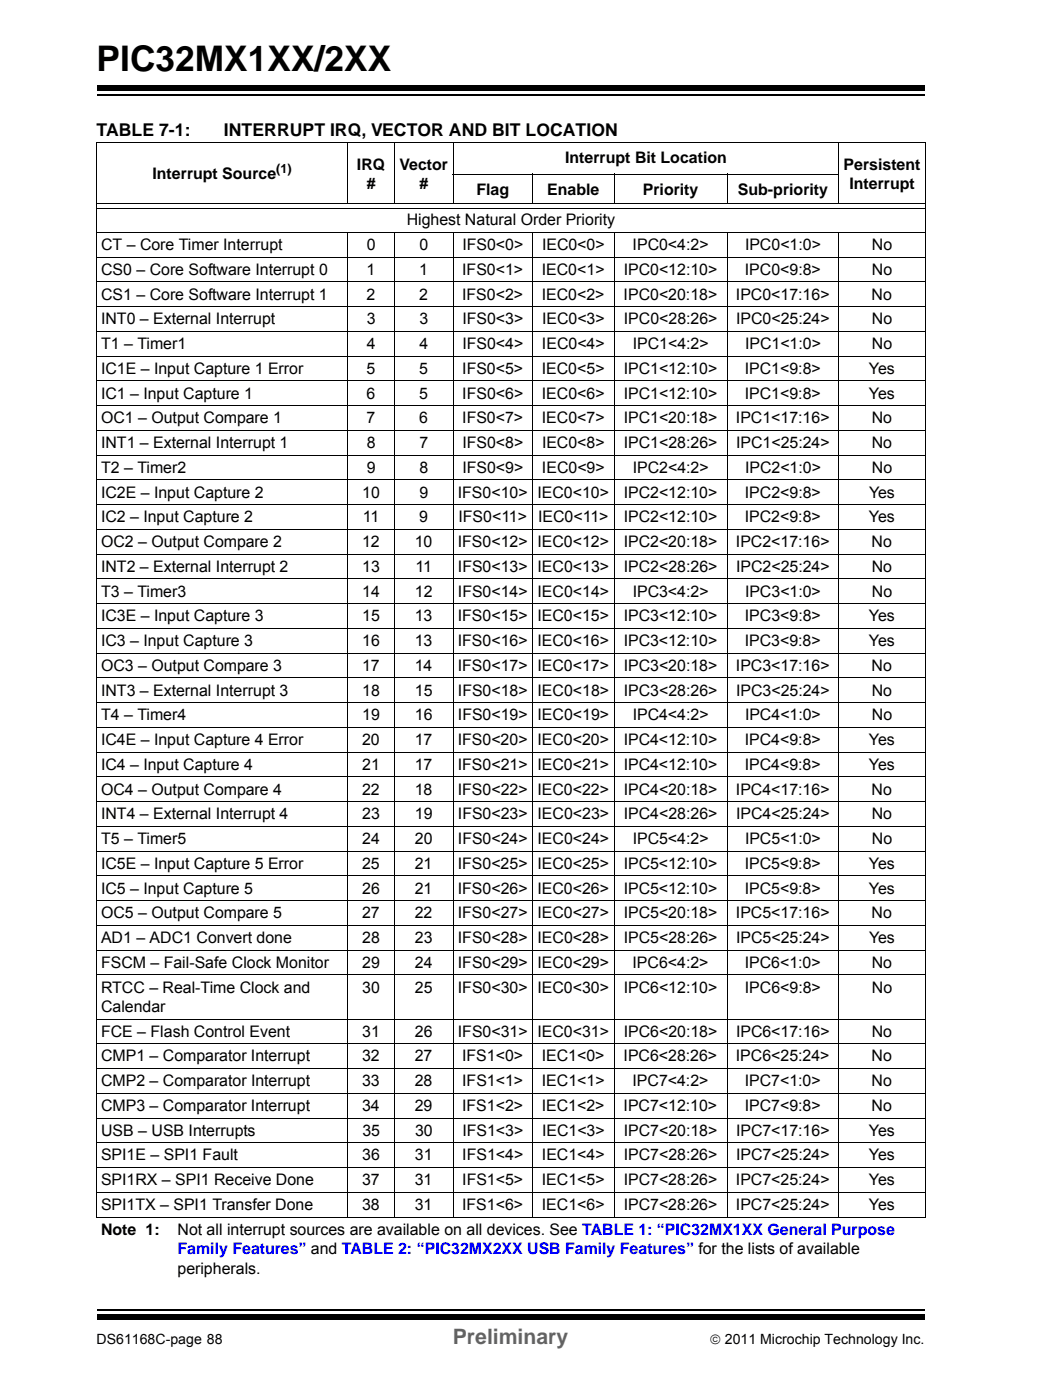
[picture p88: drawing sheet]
<svg xmlns="http://www.w3.org/2000/svg" width="210mm" height="279mm" viewBox="0 0 210 279" stroke-linecap="round" stroke-linejoin="round" font-family="sans-serif">
<defs><g id="words">
<text font-size="7" x="19.3" y="14.2">PIC32MX1XX/2XX</text>
<text font-size="4.2" fill="#656565" x="90.3" y="268.1">Preliminary</text>
<g font-size="3.5">
<text x="19.3" y="27.2">TABLE 7-1:</text>
<text x="44.7" y="27.2">INTERRUPT IRQ, VECTOR AND BIT LOCATION</text>
</g>
<g font-size="3.2">
<text x="30.4" y="35.8">Interrupt Source</text>
<text x="71.2" y="33.9">IRQ</text>
<text x="79.6" y="33.9">Vector</text>
<text x="112.7" y="32.6">Interrupt Bit Location</text>
<text x="168.2" y="33.9">Persistent</text>
<text x="73.1" y="37.7">#</text>
<text x="83.6" y="37.7">#</text>
<text x="95" y="39">Flag</text>
<text x="109.1" y="39">Enable</text>
<text x="128.2" y="39">Priority</text>
<text x="147.1" y="39">Sub-priority</text>
<text x="169.4" y="37.7">Interrupt</text>
<text x="81.1" y="45">Highest Natural Order Priority</text>
<text x="20.2" y="49.9">CT – Core Timer Interrupt</text>
<text x="73.1" y="49.9">0</text>
<text x="83.6" y="49.9">0</text>
<text x="92.2" y="49.9">IFS0&lt;0&gt;</text>
<text x="108.1" y="49.9">IEC0&lt;0&gt;</text>
<text x="126.2" y="49.9">IPC0&lt;4:2&gt;</text>
<text x="148.6" y="49.9">IPC0&lt;1:0&gt;</text>
<text x="173.9" y="49.9">No</text>
<text x="20.2" y="54.9">CS0 – Core Software Interrupt 0</text>
<text x="20.2" y="59.8">CS1 – Core Software Interrupt 1</text>
<text x="73.1" y="59.8">2</text>
<text x="73.1" y="54.9">1</text>
<text x="83.6" y="59.8">2</text>
<text x="83.6" y="54.9">1</text>
<text x="92.2" y="59.8">IFS0&lt;2&gt;</text>
<text x="92.2" y="54.9">IFS0&lt;1&gt;</text>
<text x="108" y="59.8">IEC0&lt;2&gt;</text>
<text x="108.1" y="54.9">IEC0&lt;1&gt;</text>
<text x="124.4" y="59.8">IPC0&lt;20:18&gt;</text>
<text x="124.4" y="54.9">IPC0&lt;12:10&gt;</text>
<text x="146.8" y="59.8">IPC0&lt;17:16&gt;</text>
<text x="148.5" y="54.9">IPC0&lt;9:8&gt;</text>
<text x="173.8" y="59.8">No</text>
<text x="173.8" y="54.9">No</text>
<text x="20.2" y="64.7">INT0 – External Interrupt</text>
<text x="73.1" y="64.7">3</text>
<text x="83.6" y="64.7">3</text>
<text x="92.2" y="64.7">IFS0&lt;3&gt;</text>
<text x="108.1" y="64.7">IEC0&lt;3&gt;</text>
<text x="124.4" y="64.7">IPC0&lt;28:26&gt;</text>
<text x="146.8" y="64.7">IPC0&lt;25:24&gt;</text>
<text x="173.8" y="64.7">No</text>
<text x="20.2" y="69.7">T1 – Timer1</text>
<text x="73.1" y="69.7">4</text>
<text x="83.6" y="69.7">4</text>
<text x="92.2" y="69.7">IFS0&lt;4&gt;</text>
<text x="108.1" y="69.7">IEC0&lt;4&gt;</text>
<text x="126.2" y="69.7">IPC1&lt;4:2&gt;</text>
<text x="148.6" y="69.7">IPC1&lt;1:0&gt;</text>
<text x="173.9" y="69.7">No</text>
<text x="20.2" y="74.6">IC1E – Input Capture 1 Error</text>
<text x="73.1" y="74.6">5</text>
<text x="83.6" y="74.6">5</text>
<text x="92.2" y="74.6">IFS0&lt;5&gt;</text>
<text x="108.1" y="74.6">IEC0&lt;5&gt;</text>
<text x="124.4" y="74.6">IPC1&lt;12:10&gt;</text>
<text x="148.5" y="74.6">IPC1&lt;9:8&gt;</text>
<text x="173.3" y="74.6">Yes</text>
<text x="20.2" y="79.6">IC1 – Input Capture 1</text>
<text x="73.1" y="79.6">6</text>
<text x="83.6" y="79.6">5</text>
<text x="92.2" y="79.6">IFS0&lt;6&gt;</text>
<text x="108.1" y="79.6">IEC0&lt;6&gt;</text>
<text x="124.4" y="79.6">IPC1&lt;12:10&gt;</text>
<text x="148.5" y="79.6">IPC1&lt;9:8&gt;</text>
<text x="173.3" y="79.6">Yes</text>
<text x="20.2" y="84.5">OC1 – Output Compare 1</text>
<text x="20.2" y="89.4">INT1 – External Interrupt 1</text>
<text x="73.1" y="84.5">7</text>
<text x="73.1" y="89.4">8</text>
<text x="83.6" y="84.5">6</text>
<text x="83.6" y="89.4">7</text>
<text x="92.2" y="84.5">IFS0&lt;7&gt;</text>
<text x="92.2" y="89.4">IFS0&lt;8&gt;</text>
<text x="108.1" y="84.5">IEC0&lt;7&gt;</text>
<text x="108.1" y="89.4">IEC0&lt;8&gt;</text>
<text x="124.4" y="84.5">IPC1&lt;20:18&gt;</text>
<text x="124.4" y="89.4">IPC1&lt;28:26&gt;</text>
<text x="146.8" y="84.5">IPC1&lt;17:16&gt;</text>
<text x="146.8" y="89.4">IPC1&lt;25:24&gt;</text>
<text x="173.8" y="84.5">No</text>
<text x="173.8" y="89.4">No</text>
<text x="20.2" y="94.4">T2 – Timer2</text>
<text x="73.1" y="94.4">9</text>
<text x="83.6" y="94.4">8</text>
<text x="92.2" y="94.4">IFS0&lt;9&gt;</text>
<text x="108.1" y="94.4">IEC0&lt;9&gt;</text>
<text x="126.2" y="94.4">IPC2&lt;4:2&gt;</text>
<text x="148.6" y="94.4">IPC2&lt;1:0&gt;</text>
<text x="173.9" y="94.4">No</text>
<text x="20.2" y="99.3">IC2E – Input Capture 2</text>
<text x="72.2" y="99.3">10</text>
<text x="83.6" y="99.3">9</text>
<text x="91.3" y="99.3">IFS0&lt;10&gt; IEC0&lt;10&gt;</text>
<text x="124.4" y="99.3">IPC2&lt;12:10&gt;</text>
<text x="148.5" y="99.3">IPC2&lt;9:8&gt;</text>
<text x="173.3" y="99.3">Yes</text>
<text x="20.2" y="104.2">IC2 – Input Capture 2</text>
<text x="72.4" y="104.2">11</text>
<text x="83.6" y="104.2">9</text>
<text x="91.4" y="104.2">IFS0&lt;11&gt; IEC0&lt;11&gt;</text>
<text x="124.4" y="104.2">IPC2&lt;12:10&gt;</text>
<text x="148.5" y="104.2">IPC2&lt;9:8&gt;</text>
<text x="173.3" y="104.2">Yes</text>
<text x="20.2" y="109.2">OC2 – Output Compare 2</text>
<text x="72.2" y="109.2">12</text>
<text x="82.7" y="109.2">10</text>
<text x="91.3" y="109.2">IFS0&lt;12&gt; IEC0&lt;12&gt;</text>
<text x="124.4" y="109.2">IPC2&lt;20:18&gt;</text>
<text x="146.8" y="109.2">IPC2&lt;17:16&gt;</text>
<text x="173.8" y="109.2">No</text>
<text x="20.2" y="114.1">INT2 – External Interrupt 2</text>
<text x="20.2" y="119">T3 – Timer3</text>
<text x="72.2" y="119">14</text>
<text x="72.2" y="114.1">13</text>
<text x="82.7" y="119">12</text>
<text x="82.8" y="114.1">11</text>
<text x="91.3" y="114.1">IFS0&lt;13&gt; IEC0&lt;13&gt;</text>
<text x="91.3" y="119">IFS0&lt;14&gt; IEC0&lt;14&gt;</text>
<text x="124.4" y="114.1">IPC2&lt;28:26&gt;</text>
<text x="126.2" y="119">IPC3&lt;4:2&gt;</text>
<text x="146.8" y="114.1">IPC2&lt;25:24&gt;</text>
<text x="148.6" y="119">IPC3&lt;1:0&gt;</text>
<text x="173.8" y="114.1">No</text>
<text x="173.9" y="119">No</text>
<text x="20.2" y="124">IC3E – Input Capture 3</text>
<text x="72.2" y="124">15</text>
<text x="82.7" y="124">13</text>
<text x="91.3" y="124">IFS0&lt;15&gt; IEC0&lt;15&gt;</text>
<text x="124.4" y="124">IPC3&lt;12:10&gt;</text>
<text x="148.5" y="124">IPC3&lt;9:8&gt;</text>
<text x="173.3" y="124">Yes</text>
<text x="20.2" y="128.9">IC3 – Input Capture 3</text>
<text x="72.2" y="128.9">16</text>
<text x="82.7" y="128.9">13</text>
<text x="91.3" y="128.9">IFS0&lt;16&gt; IEC0&lt;16&gt;</text>
<text x="124.4" y="128.9">IPC3&lt;12:10&gt;</text>
<text x="148.5" y="128.9">IPC3&lt;9:8&gt;</text>
<text x="173.3" y="128.9">Yes</text>
<text x="20.2" y="133.9">OC3 – Output Compare 3</text>
<text x="72.2" y="133.9">17</text>
<text x="82.7" y="133.9">14</text>
<text x="91.3" y="133.9">IFS0&lt;17&gt; IEC0&lt;17&gt;</text>
<text x="124.4" y="133.9">IPC3&lt;20:18&gt;</text>
<text x="146.8" y="133.9">IPC3&lt;17:16&gt;</text>
<text x="173.8" y="133.9">No</text>
<text x="20.2" y="138.8">INT3 – External Interrupt 3</text>
<text x="20.2" y="143.7">T4 – Timer4</text>
<text x="72.2" y="143.7">19</text>
<text x="72.2" y="138.8">18</text>
<text x="82.7" y="138.8">15</text>
<text x="82.7" y="143.7">16</text>
<text x="91.3" y="138.8">IFS0&lt;18&gt; IEC0&lt;18&gt;</text>
<text x="91.3" y="143.7">IFS0&lt;19&gt; IEC0&lt;19&gt;</text>
<text x="124.4" y="138.8">IPC3&lt;28:26&gt;</text>
<text x="126.2" y="143.7">IPC4&lt;4:2&gt;</text>
<text x="146.8" y="138.8">IPC3&lt;25:24&gt;</text>
<text x="148.6" y="143.7">IPC4&lt;1:0&gt;</text>
<text x="173.8" y="138.8">No</text>
<text x="173.9" y="143.7">No</text>
<text x="20.2" y="148.7">IC4E – Input Capture 4 Error</text>
<text x="72.2" y="148.7">20</text>
<text x="82.7" y="148.7">17</text>
<text x="91.3" y="148.7">IFS0&lt;20&gt; IEC0&lt;20&gt;</text>
<text x="124.4" y="148.7">IPC4&lt;12:10&gt;</text>
<text x="148.5" y="148.7">IPC4&lt;9:8&gt;</text>
<text x="173.3" y="148.7">Yes</text>
<text x="20.2" y="153.6">IC4 – Input Capture 4</text>
<text x="72.2" y="153.6">21</text>
<text x="82.7" y="153.6">17</text>
<text x="91.3" y="153.6">IFS0&lt;21&gt; IEC0&lt;21&gt;</text>
<text x="124.4" y="153.6">IPC4&lt;12:10&gt;</text>
<text x="148.5" y="153.6">IPC4&lt;9:8&gt;</text>
<text x="173.3" y="153.6">Yes</text>
<text x="20.2" y="158.6">OC4 – Output Compare 4</text>
<text x="72.2" y="158.6">22</text>
<text x="82.7" y="158.6">18</text>
<text x="91.3" y="158.6">IFS0&lt;22&gt; IEC0&lt;22&gt;</text>
<text x="124.4" y="158.6">IPC4&lt;20:18&gt;</text>
<text x="146.8" y="158.6">IPC4&lt;17:16&gt;</text>
<text x="173.8" y="158.6">No</text>
<text x="20.2" y="163.5">INT4 – External Interrupt 4</text>
<text x="72.2" y="163.5">23</text>
<text x="82.7" y="163.5">19</text>
<text x="91.3" y="163.5">IFS0&lt;23&gt; IEC0&lt;23&gt;</text>
<text x="124.4" y="163.5">IPC4&lt;28:26&gt;</text>
<text x="146.8" y="163.5">IPC4&lt;25:24&gt;</text>
<text x="173.8" y="163.5">No</text>
<text x="20.2" y="168.5">T5 – Timer5</text>
<text x="20.2" y="173.4">IC5E – Input Capture 5 Error</text>
<text x="72.2" y="173.4">25</text>
<text x="72.2" y="168.5">24</text>
<text x="82.7" y="173.4">21</text>
<text x="82.7" y="168.5">20</text>
<text x="91.3" y="173.4">IFS0&lt;25&gt; IEC0&lt;25&gt;</text>
<text x="91.3" y="168.5">IFS0&lt;24&gt; IEC0&lt;24&gt;</text>
<text x="124.4" y="173.4">IPC5&lt;12:10&gt;</text>
<text x="126.2" y="168.5">IPC5&lt;4:2&gt;</text>
<text x="148.5" y="173.4">IPC5&lt;9:8&gt;</text>
<text x="148.6" y="168.5">IPC5&lt;1:0&gt;</text>
<text x="173.3" y="173.4">Yes</text>
<text x="173.9" y="168.5">No</text>
<text x="20.2" y="178.3">IC5 – Input Capture 5</text>
<text x="72.2" y="178.3">26</text>
<text x="82.7" y="178.3">21</text>
<text x="91.3" y="178.3">IFS0&lt;26&gt; IEC0&lt;26&gt;</text>
<text x="124.4" y="178.3">IPC5&lt;12:10&gt;</text>
<text x="148.5" y="178.3">IPC5&lt;9:8&gt;</text>
<text x="173.3" y="178.3">Yes</text>
<text x="20.2" y="183.3">OC5 – Output Compare 5</text>
<text x="72.2" y="183.3">27</text>
<text x="82.7" y="183.3">22</text>
<text x="91.3" y="183.3">IFS0&lt;27&gt; IEC0&lt;27&gt;</text>
<text x="124.4" y="183.3">IPC5&lt;20:18&gt;</text>
<text x="146.8" y="183.3">IPC5&lt;17:16&gt;</text>
<text x="173.8" y="183.3">No</text>
<text x="20.2" y="188.2">AD1 – ADC1 Convert done</text>
<text x="72.2" y="188.2">28</text>
<text x="82.7" y="188.2">23</text>
<text x="91.3" y="188.2">IFS0&lt;28&gt; IEC0&lt;28&gt;</text>
<text x="124.4" y="188.2">IPC5&lt;28:26&gt;</text>
<text x="146.8" y="188.2">IPC5&lt;25:24&gt;</text>
<text x="173.3" y="188.2">Yes</text>
<text x="20.2" y="193.2">FSCM – Fail-Safe Clock Monitor</text>
<text x="72.2" y="193.2">29</text>
<text x="82.7" y="193.2">24</text>
<text x="91.3" y="193.2">IFS0&lt;29&gt; IEC0&lt;29&gt;</text>
<text x="126.1" y="193.2">IPC6&lt;4:2&gt;</text>
<text x="148.5" y="193.2">IPC6&lt;1:0&gt;</text>
<text x="173.8" y="193.2">No</text>
<text x="20.2" y="198.1">RTCC – Real-Time Clock and</text>
<text x="20.2" y="202">Calendar</text>
<text x="72.2" y="198.1">30</text>
<text x="82.7" y="198.1">25</text>
<text x="91.3" y="198.1">IFS0&lt;30&gt; IEC0&lt;30&gt;</text>
<text x="124.4" y="198.1">IPC6&lt;12:10&gt;</text>
<text x="148.5" y="198.1">IPC6&lt;9:8&gt;</text>
<text x="173.8" y="198.1">No</text>
<text x="20.2" y="206.9">FCE – Flash Control Event</text>
<text x="72.2" y="206.9">31</text>
<text x="82.7" y="206.9">26</text>
<text x="91.3" y="206.9">IFS0&lt;31&gt; IEC0&lt;31&gt;</text>
<text x="124.4" y="206.9">IPC6&lt;20:18&gt;</text>
<text x="146.8" y="206.9">IPC6&lt;17:16&gt;</text>
<text x="173.8" y="206.9">No</text>
<text x="20.2" y="211.8">CMP1 – Comparator Interrupt</text>
<text x="72.2" y="211.8">32</text>
<text x="82.7" y="211.8">27</text>
<text x="92.2" y="211.8">IFS1&lt;0&gt;</text>
<text x="108" y="211.8">IEC1&lt;0&gt;</text>
<text x="124.4" y="211.8">IPC6&lt;28:26&gt;</text>
<text x="146.7" y="211.8">IPC6&lt;25:24&gt;</text>
<text x="173.8" y="211.8">No</text>
<text x="20.2" y="216.8">CMP2 – Comparator Interrupt</text>
<text x="20.2" y="221.7">CMP3 – Comparator Interrupt</text>
<text x="72.2" y="221.7">34</text>
<text x="72.2" y="216.8">33</text>
<text x="82.7" y="221.7">29</text>
<text x="82.7" y="216.8">28</text>
<text x="92.2" y="221.7">IFS1&lt;2&gt;</text>
<text x="92.2" y="216.8">IFS1&lt;1&gt;</text>
<text x="108" y="221.7">IEC1&lt;2&gt;</text>
<text x="108.1" y="216.8">IEC1&lt;1&gt;</text>
<text x="124.4" y="221.7">IPC7&lt;12:10&gt;</text>
<text x="126.1" y="216.8">IPC7&lt;4:2&gt;</text>
<text x="148.5" y="221.7">IPC7&lt;9:8&gt;</text>
<text x="148.5" y="216.8">IPC7&lt;1:0&gt;</text>
<text x="173.8" y="221.7">No</text>
<text x="173.8" y="216.8">No</text>
<text x="20.2" y="226.7">USB – USB Interrupts</text>
<text x="72.3" y="226.7">35</text>
<text x="82.8" y="226.7">30</text>
<text x="92.2" y="226.7">IFS1&lt;3&gt;</text>
<text x="108.1" y="226.7">IEC1&lt;3&gt;</text>
<text x="124.4" y="226.7">IPC7&lt;20:18&gt;</text>
<text x="146.8" y="226.7">IPC7&lt;17:16&gt;</text>
<text x="173.3" y="226.7">Yes</text>
<text x="20.2" y="231.6">SPI1E – SPI1 Fault</text>
<text x="72.2" y="231.6">36</text>
<text x="82.7" y="231.6">31</text>
<text x="92.2" y="231.6">IFS1&lt;4&gt;</text>
<text x="108.1" y="231.6">IEC1&lt;4&gt;</text>
<text x="124.4" y="231.6">IPC7&lt;28:26&gt;</text>
<text x="146.8" y="231.6">IPC7&lt;25:24&gt;</text>
<text x="173.3" y="231.6">Yes</text>
<text x="20.2" y="236.5">SPI1RX – SPI1 Receive Done</text>
<text x="72.2" y="236.5">37</text>
<text x="82.7" y="236.5">31</text>
<text x="92.2" y="236.5">IFS1&lt;5&gt;</text>
<text x="108.1" y="236.5">IEC1&lt;5&gt;</text>
<text x="124.4" y="236.5">IPC7&lt;28:26&gt;</text>
<text x="146.8" y="236.5">IPC7&lt;25:24&gt;</text>
<text x="173.3" y="236.5">Yes</text>
<text x="20.2" y="241.5">SPI1TX – SPI1 Transfer Done</text>
<text x="72.2" y="241.5">38</text>
<text x="82.7" y="241.5">31</text>
<text x="92.2" y="241.5">IFS1&lt;6&gt;</text>
<text x="108" y="241.5">IEC1&lt;6&gt;</text>
<text x="124.4" y="241.5">IPC7&lt;28:26&gt;</text>
<text x="146.8" y="241.5">IPC7&lt;25:24&gt;</text>
<text x="173.3" y="241.5">Yes</text>
<text x="20.2" y="246.4">Note 1:</text>
<text x="35.4" y="246.4">Not all interrupt sources are available on all devices. See TABLE 1: “PIC32MX1XX General Purpose</text>
<text x="35.4" y="254.2">peripherals.</text>
</g>
<text font-size="3.2" fill="#00f" x="35.4" y="250.3">Family Features” and TABLE 2: “PIC32MX2XX USB Family Features” for the lists of available</text>
<g font-size="2.8">
<text x="19.3" y="268.1">DS61168C-page 88</text>
<text x="141.5" y="268.1">© 2011 Microchip Technology Inc.</text>
</g>
<text font-size="2.5" x="55.1" y="34.5">(1)</text>
</g></defs>
<path d="M19.3 18.9h165.1" fill="none" stroke="#000" stroke-width=".36"/>
<path d="M19.3 17h165.1v1h-165.1z" fill="#000"/>
<path d="M19.3 260.4h165.1v5.9h-165.1z" fill="#fff"/>
<path d="M19.3 261.4h165.1" fill="none" stroke="#000" stroke-width=".36"/>
<path d="M19.3 262.3h165.1v1.1h-165.1z" fill="#000"/>
<g fill="none" stroke="#000" stroke-width=".2">
<path d="M19.2 28.4h165.4M19.3 28.5v214.3M69.4 28.3v12.3M78.7 28.3v12.3M90.3 34.7h77M90.3 28.3v12.3M106.2 34.7v5.9M122.4 34.7v5.9M145 34.7v5.9M167.3 28.3v12.3M184.5 28.5v214.3M19.2 46.4h165.4"/>
<path d="M19.2 51.3h165.4M19.2 56.3h165.4M19.3 40.6h165.1M19.3 41.5h165.1M69.4 46.3v196.7M78.7 46.3v196.7M90.3 46.3v196.7M106.2 46.3v196.7M122.4 46.3v196.7M145 46.3v196.7M167.3 46.3v196.7M19.2 61.2h165.4"/>
<path d="M19.2 66.1h165.4M19.2 71.1h165.4M19.2 76h165.4M19.2 80.9h165.4M19.2 85.9h165.4M19.2 90.8h165.4M19.2 95.8h165.4M19.2 100.7h165.4M19.2 105.6h165.4M19.2 110.6h165.4M19.2 115.5h165.4M19.2 120.5h165.4"/>
<path d="M19.2 125.4h165.4M19.2 130.4h165.4M19.2 135.3h165.4M19.2 140.2h165.4M19.2 145.2h165.4M19.2 150.1h165.4M19.2 155.1h165.4M19.2 160h165.4M19.2 164.9h165.4M19.2 169.9h165.4M19.2 174.8h165.4M19.2 179.7h165.4"/>
<path d="M19.2 184.7h165.4M19.2 189.6h165.4M19.2 194.5h165.4M19.2 203.4h165.4M19.2 208.3h165.4M19.2 213.3h165.4M19.2 218.2h165.4M19.2 223.1h165.4M19.2 228.1h165.4M19.2 233h165.4M19.2 237.9h165.4M19.2 242.9h165.4"/>
</g>
<use href="#words"/>
</svg>
